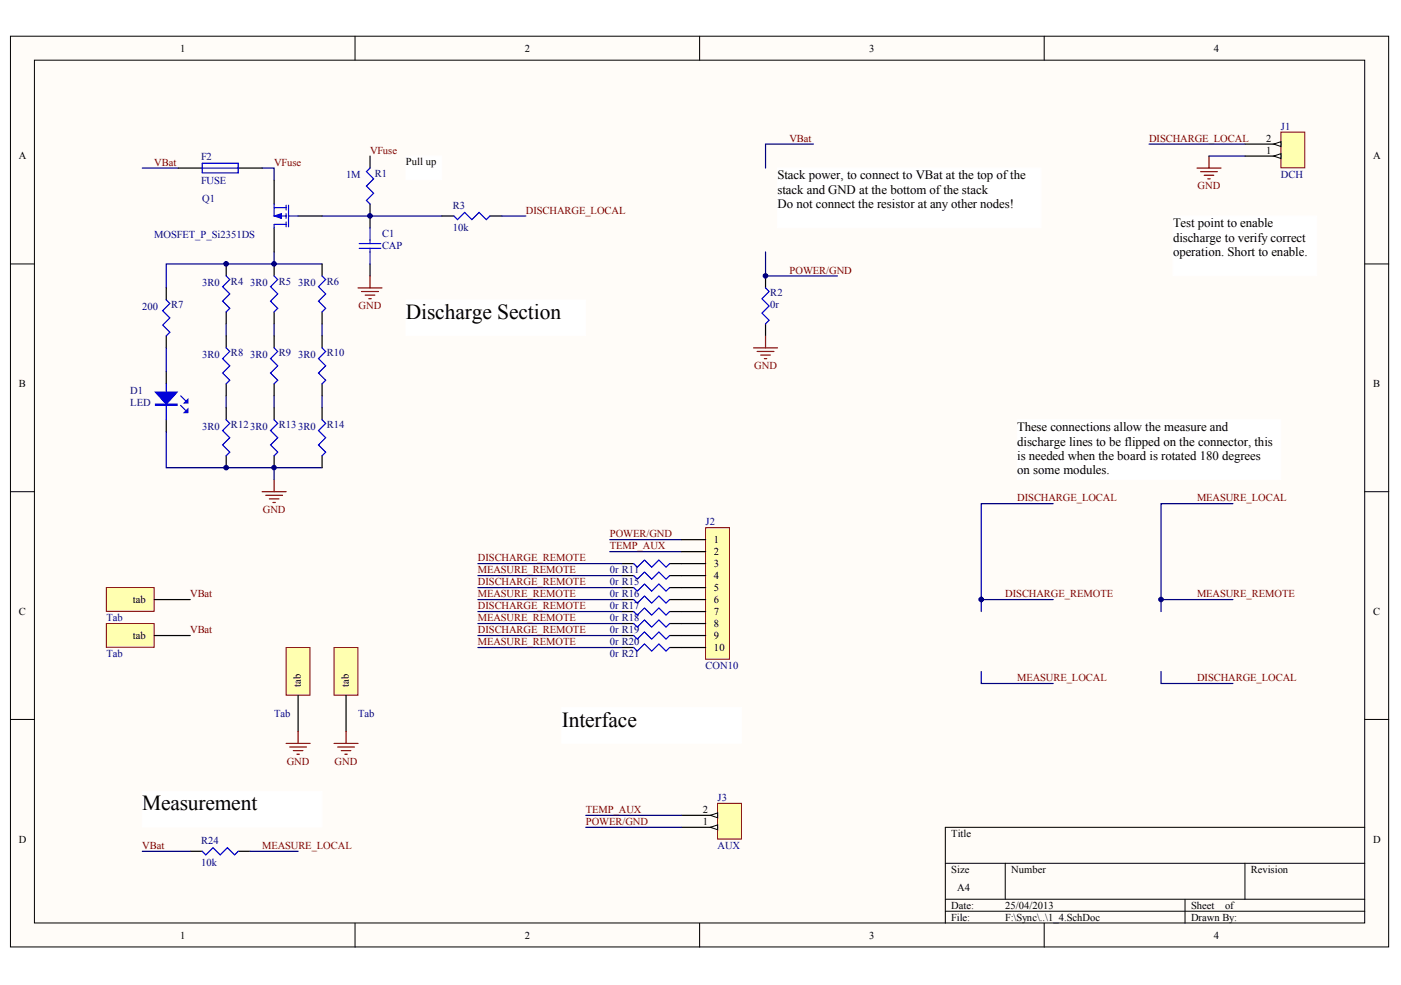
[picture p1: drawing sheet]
<svg xmlns="http://www.w3.org/2000/svg" width="289mm" height="203mm" viewBox="0 0 289 203" stroke-linecap="round" stroke-linejoin="round" font-family="sans-serif">
<defs><g id="words">
<g font-size="4.4">
<text x="83.7" y="65.8">Discharge Section</text>
<text x="115.9" y="149.9">Interface</text>
<text x="29.3" y="167.2">Measurement</text>
</g>
<g font-size="2.6">
<text x="160.3" y="37">Stack power, to connect to VBat at the top ofthe</text>
<text x="160.3" y="40">stack and GND at the bottom ofthe stack</text>
<text x="160.3" y="43">Do not connect the resistor at any other nodes!</text>
<text x="241.9" y="46.9">Test point to enable</text>
<text x="241.9" y="49.9">discharge to verify correct</text>
<text x="241.9" y="52.9">operation. Short to enable.</text>
<text x="209.8" y="89">These connections allow the measure and</text>
<text x="209.8" y="91.9">discharge lines to be flipped on the connector, this</text>
<text x="209.8" y="94.9">is needed when the board is rotated 180 degrees</text>
<text x="209.8" y="97.9">on some modules.</text>
</g>
<g font-size="2.2">
<text x="37.2" y="10.7">1</text>
<text x="108.2" y="10.7">2</text>
<text x="179.3" y="10.7">3</text>
<text x="250.3" y="10.7">4</text>
<text x="261.1" y="29.3">2</text>
<text x="3.9" y="32.9">A</text>
<text x="83.7" y="34.1">Pull up</text>
<text x="261.1" y="31.7">1</text>
<text x="283.2" y="32.9">A</text>
<text x="3.9" y="79.9">B</text>
<text x="283.2" y="79.9">B</text>
<text x="147.2" y="112.1">1</text>
<text x="147.2" y="114.6">2</text>
<text x="147.2" y="117">3</text>
<text x="147.2" y="119.5">4</text>
<text x="27.4" y="124.5">tab</text>
<text x="147.2" y="122">5</text>
<text x="147.2" y="124.5">6</text>
<text x="3.9" y="126.9">C</text>
<text x="27.4" y="131.9">tab</text>
<text x="147.2" y="126.9">7</text>
<text x="147.2" y="129.4">8</text>
<text x="147.2" y="131.9">9</text>
<text x="283.2" y="126.9">C</text>
<text x="147.2" y="134.4">10</text>
<text x="62.1" y="141.7" transform="rotate(-90 62.1 141.7)">tab</text>
<text x="71.9" y="141.7" transform="rotate(-90 71.9 141.7)">tab</text>
<text x="144.9" y="167.7">2</text>
<text x="3.9" y="173.8">D</text>
<text x="144.9" y="170.2">1</text>
<text x="196.2" y="172.6">Title</text>
<text x="283.2" y="173.8">D</text>
<text x="196.2" y="180">Size</text>
<text x="197.4" y="183.7">A4</text>
<text x="208.5" y="180">Number</text>
<text x="258" y="180">Revision</text>
<text x="196.2" y="187.4">Date:</text>
<text x="196.2" y="189.9">File:</text>
<text x="207.3" y="187.4">25/04/2013</text>
<text x="207.3" y="189.9">F:\Sync\..\1_4.SchDoc</text>
<text x="245.6" y="187.4">Sheet</text>
<text x="245.6" y="189.9">Drawn By:</text>
<text x="252.6" y="187.4">of</text>
<text x="37.2" y="193.7">1</text>
<text x="108.2" y="193.7">2</text>
<text x="179.3" y="193.7">3</text>
<text x="250.3" y="193.7">4</text>
</g>
<g font-size="2.2" fill="#800000">
<text x="162.8" y="29.3">VBat</text>
<text x="237" y="29.3">DISCHARGE_LOCAL</text>
<text x="31.8" y="34.2">VBat</text>
<text x="56.5" y="34.2">VFuse</text>
<text x="76.3" y="31.7">VFuse</text>
<text x="247" y="39.1">GND</text>
<text x="108.4" y="44.1">DISCHARGE_LOCAL</text>
<text x="162.8" y="56.5">POWER/GND</text>
<text x="74" y="63.8">GND</text>
<text x="155.5" y="76.2">GND</text>
<text x="54.2" y="105.8">GND</text>
<text x="209.8" y="103.4">DISCHARGE_LOCAL</text>
<text x="246.9" y="103.4">MEASURE_LOCAL</text>
<text x="125.7" y="113.3">TEMP_AUX</text>
<text x="125.7" y="110.9">POWER/GND</text>
<text x="98.6" y="118.3">MEASURE_REMOTE</text>
<text x="98.6" y="115.8">DISCHARGE_REMOTE</text>
<text x="39.2" y="123.2">VBat</text>
<text x="98.6" y="123.2">MEASURE_REMOTE</text>
<text x="98.6" y="120.8">DISCHARGE_REMOTE</text>
<text x="98.6" y="125.7">DISCHARGE_REMOTE</text>
<text x="207.3" y="123.2">DISCHARGE_REMOTE</text>
<text x="246.9" y="123.2">MEASURE_REMOTE</text>
<text x="39.2" y="130.6">VBat</text>
<text x="98.6" y="128.2">MEASURE_REMOTE</text>
<text x="98.6" y="130.6">DISCHARGE_REMOTE</text>
<text x="98.6" y="133.1">MEASURE_REMOTE</text>
<text x="209.8" y="140.5">MEASURE_LOCAL</text>
<text x="246.9" y="140.5">DISCHARGE_LOCAL</text>
<text x="59.1" y="157.8">GND</text>
<text x="69" y="157.8">GND</text>
<text x="120.8" y="167.7">TEMP_AUX</text>
<text x="120.8" y="170.2">POWER/GND</text>
<text x="29.3" y="175.2">VBat</text>
<text x="54.1" y="175.2">MEASURE_LOCAL</text>
</g>
<g font-size="2.2" fill="#000080">
<text x="264.2" y="26.8">J1</text>
<text x="41.5" y="33">F2</text>
<text x="41.5" y="37.9">FUSE</text>
<text x="41.7" y="41.6">Q1</text>
<text x="71.4" y="36.7">1M</text>
<text x="77.3" y="36.4">R1</text>
<text x="264.2" y="36.7">DCH</text>
<text x="93.4" y="47.6">10k</text>
<text x="93.4" y="43.1">R3</text>
<text x="31.8" y="49">MOSFET_P_Si2351DS</text>
<text x="78.8" y="48.8">C1</text>
<text x="78.8" y="51.3">CAP</text>
<text x="41.7" y="58.9">3R0</text>
<text x="47.6" y="58.7">R4</text>
<text x="51.6" y="58.9">3R0</text>
<text x="57.5" y="58.7">R5</text>
<text x="61.5" y="58.9">3R0</text>
<text x="67.4" y="58.7">R6</text>
<text x="29.3" y="63.9">200</text>
<text x="35.3" y="63.6">R7</text>
<text x="158.9" y="63.6">0r</text>
<text x="158.9" y="61.2">R2</text>
<text x="41.7" y="73.8">3R0</text>
<text x="47.6" y="73.5">R8</text>
<text x="51.6" y="73.8">3R0</text>
<text x="57.5" y="73.5">R9</text>
<text x="61.5" y="73.8">3R0</text>
<text x="67.4" y="73.5">R10</text>
<text x="26.9" y="81.2">D1</text>
<text x="26.9" y="83.7">LED</text>
<text x="41.7" y="88.6">3R0</text>
<text x="47.6" y="88.4">R123R0</text>
<text x="57.5" y="88.4">R133R0</text>
<text x="67.4" y="88.4">R14</text>
<text x="145.5" y="108.4">J2</text>
<text x="125.7" y="118.3">0r R11</text>
<text x="125.7" y="120.8">0r R15</text>
<text x="125.7" y="123.2">0r R16</text>
<text x="125.7" y="125.7">0r R17</text>
<text x="21.9" y="128.2">Tab</text>
<text x="125.7" y="128.2">0r R18</text>
<text x="125.7" y="130.6">0r R19</text>
<text x="21.9" y="135.6">Tab</text>
<text x="125.7" y="133.1">0r R20</text>
<text x="125.7" y="135.6">0r R21</text>
<text x="145.5" y="138.1">CON10</text>
<text x="56.5" y="148">Tab</text>
<text x="73.8" y="148">Tab</text>
<text x="148" y="165.3">J3</text>
<text x="41.5" y="178.6">10k</text>
<text x="41.5" y="174.2">R24</text>
<text x="148" y="175.2">AUX</text>
</g>
</g></defs>
<g fill="#fffcf8" stroke="#000" stroke-width=".21">
<path d="M2.2 7.5h284.2v187.9h-284.2z"/>
<path d="M7.1 12.4h274.3v178h-274.3z"/>
</g>
<g fill="none" stroke="#000" stroke-width=".21">
<path d="M73.2 7.5v4.9M144.3 7.5v4.9M215.3 7.5v4.9M2.2 54.5h4.9M281.5 54.5h4.9M2.2 101.4h4.9M281.5 101.4h4.9M2.2 148.4h4.9M281.5 148.4h4.9M195 178.1h86.5M207.3 178.1v7.4M256.7 178.1v7.4"/>
<path d="M281.5 170.7h-86.5v19.8M73.2 190.5v4.9M144.3 190.5v4.9M195 185.5h86.5M195 188h86.5M215.3 190.5v4.9M244.4 185.5v5"/>
</g>
<g fill="none" stroke="#000080" stroke-width=".25">
<path d="M29.3 34.7h7.5M54.1 34.7h2.4v2.4M56.5 52v2.5M66.4 54.5h-32.1v4.9M66.4 44.6h24.7M103.5 44.6h4.9M34.3 71.8v4.9M46.6 66.8v2.5M56.5 66.8v2.5M66.4 66.8v2.5M34.3 89.1v7.4h32.1M46.6 81.7v2.4"/>
<path d="M56.5 81.7v2.4M56.5 96.5v2.5M66.4 81.7v2.4M125.7 113.8h14.9M29.3 175.6h9.9M51.6 175.6h9.9"/>
</g>
<g fill="none" stroke="#000" stroke-width=".25">
<path d="M36.8 34.7h4.9M49.1 34.7h5M76.3 32.2v2.5M34.3 59.4v2.5M46.6 54.5v2.4M56.5 54.5v2.4M66.4 54.5v2.4M76.3 42.1v2.5M91.1 44.6h2.5M101 44.6h2.5M34.3 69.3v2.5M34.3 76.7v2.5"/>
<path d="M46.6 64.3v2.5M46.6 69.3v2.5M46.6 79.2v2.5M56.5 64.3v2.5M56.5 69.3v2.5M56.5 79.2v2.5M66.4 64.3v2.5M66.4 69.3v2.5M66.4 79.2v2.5M34.3 86.6v2.5M46.6 84.1v2.5M46.6 94v2.5"/>
<path d="M56.5 84.1v2.5M56.5 94v2.5M66.4 84.1v2.5M66.4 94v2.5M39.2 175.6h2.5M49.1 175.6h2.5"/>
</g>
<g fill="none" stroke="#00f" stroke-width=".25">
<path d="M41.7 33.7h7.4v2h-7.4zM41.7 34.7h7.4M76.3 34.7l-.7 .7 1.4 1.5-1.4 1.5 1.4 1.5-1.4 1.4 .7 .8M46.6 56.9l.8 .8-1.5 1.5 1.5 1.4-1.5 1.5 1.5 1.5-.8 .7M56.5 56.9l.8 .8-1.5 1.5 1.5 1.4-1.5 1.5 1.5 1.5-.8 .7M66.4 56.9l.8 .8-1.5 1.5 1.5 1.4-1.5 1.5 1.5 1.5-.8 .7M93.6 44.6l.8 .7 1.4-1.5 1.5 1.5 1.5-1.5 1.5 1.5 .7-.7M34.3 61.9l.7 .7-1.5 1.5 1.5 1.5-1.5 1.5 1.5 1.4-.7 .8M34.3 79.2v7.4M46.6 71.8l.8 .7-1.5 1.5 1.5 1.5-1.5 1.5 1.5 1.4-.8 .8M56.5 71.8l.8 .7-1.5 1.5 1.5 1.5-1.5 1.5 1.5 1.4-.8 .8M66.4 71.8l.8 .7-1.5 1.5 1.5 1.5-1.5 1.5 1.5 1.4-.8 .8"/>
<path d="M37.3 83.6l.9 1M37.3 81.7l.9 .9M46.6 86.6l.8 .7-1.5 1.5 1.5 1.5-1.5 1.5 1.5 1.5-.8 .7M56.5 86.6l.8 .7-1.5 1.5 1.5 1.5-1.5 1.5 1.5 1.5-.8 .7M66.4 86.6l.8 .7-1.5 1.5 1.5 1.5-1.5 1.5 1.5 1.5-.8 .7M41.7 175.6l.7 .8 1.5-1.5 1.5 1.5 1.5-1.5 1.5 1.5 .7-.8"/>
</g>
<g fill="#fff" stroke="#fff" stroke-width=".21">
<path d="M83.7 32.2h7.4v4.9h-7.4z"/>
<path d="M83.7 61.9h37.1v7.3h-37.1z"/>
<path d="M29.3 163.3h37.1v7.3h-37.1z"/>
<path d="M115.9 145.9h37v7.4h-37z"/>
</g>
<path d="M56.5 99v2.4M54.1 101.4h4.9M54.8 102.2h3.5M55.5 102.9h2M56.3 103.7h.5" fill="none" stroke="#800000" stroke-width=".25"/>
<g fill="#00f" stroke="#00f" stroke-width=".25">
<path d="M32.1 80.9h4.4l-2.2 2.5z"/>
<path d="M38.7 84.4v.7h-.7z"/>
<path d="M38.7 82.4v.7h-.7z"/>
<path d="M32.1 83.4h4.4v.2h-4.4z" fill-rule="evenodd"/>
</g>
<path d="M264.2 27.3h4.9v7.3h-4.9z" fill="#ffffb0" stroke="#800000" stroke-width=".21"/>
<path d="M256.7 32.2h7.5" fill="none" stroke="#000" stroke-width=".25"/>
<path d="M262.7 32.2l1.5-.5v1z" fill="#fffcf8" stroke="#000" stroke-width=".21"/>
<path d="M256.7 29.7h7.5" fill="none" stroke="#000" stroke-width=".25"/>
<path d="M262.7 29.7l1.5-.5v1z" fill="#fffcf8" stroke="#000" stroke-width=".21"/>
<g fill="none" stroke="#800000" stroke-width=".25">
<path d="M246.9 34.7h4.9M247.6 35.4h3.5M248.3 36.2h2M249.1 36.9h.5M249.3 32.2v2.5M73.8 59.4h5M76.3 56.9v2.5M74.6 60.1h3.4M75.3 60.9h2M76.1 61.6h.5M155.4 71.8h4.9M156.1 72.5h3.5"/>
<path d="M156.9 73.2h2M157.6 74h.5M157.9 69.3v2.5"/>
</g>
<g fill="none" stroke="#000080" stroke-width=".25">
<path d="M167.8 29.7h-9.9v5M237 29.7h19.7M249.3 32.2h7.4M157.9 52v4.9h14.8M98.6 118.7h29.6M98.6 116.3h29.6M125.7 111.3h14.9M98.6 121.2h29.6M98.6 123.7h29.6M98.6 126.2h29.6M98.6 128.6h29.6M98.6 131.1h29.6"/>
<path d="M98.6 133.6h29.6M202.4 138.5v2.5h14.8M202.4 123.7h14.8M239.4 138.5v2.5h14.9M239.4 123.7h14.9"/>
</g>
<g fill="none" stroke="#000" stroke-width=".25">
<path d="M56.5 37.1v5M56.5 47v5M61.5 44.6h4.9M76.3 44.6v2.4M76.3 54.5v2.4M157.9 56.9v2.5M157.9 66.8v2.5M128.2 116.3h2.5M128.2 118.7h2.5M138.1 116.3h2.5M138.1 118.7h2.5M128.2 121.2h2.5"/>
<path d="M128.2 123.7h2.5M128.2 126.2h2.5M128.2 128.6h2.5M128.2 131.1h2.5M128.2 133.6h2.5M138.1 121.2h2.5M138.1 123.7h2.5M138.1 126.2h2.5M138.1 128.6h2.5M138.1 131.1h2.5M138.1 133.6h2.5"/>
</g>
<g fill="none" stroke="#00f" stroke-width=".25">
<path d="M56.5 42.1v2.5h2.5M56.5 42.8h2.5M59 46.3h-2.5v.7M59 42.3v1M59 44.1v1M59 45.8v1M59.5 44.6h2M59.5 42.3v4.5M74.1 51.2h4.4M74.1 50.2h4.4M76.3 47v3.2M76.3 51.2v3.3"/>
<path d="M157.9 59.4l.7 .7-1.5 1.5 1.5 1.5-1.5 1.5 1.5 1.5-.7 .7M130.7 116.3l.7 .7 1.5-1.5 1.5 1.5 1.5-1.5 1.5 1.5 .7-.7M130.7 118.7l.7 .8 1.5-1.5 1.5 1.5 1.5-1.5 1.5 1.5 .7-.8M130.7 121.2l.7 .8 1.5-1.5 1.5 1.5 1.5-1.5 1.5 1.5 .7-.8M130.7 123.7l.7 .7 1.5-1.5 1.5 1.5 1.5-1.5 1.5 1.5 .7-.7M130.7 126.2l.7 .7 1.5-1.5 1.5 1.5 1.5-1.5 1.5 1.5 .7-.7M130.7 128.6l.7 .8 1.5-1.5 1.5 1.5 1.5-1.5 1.5 1.5 .7-.8M130.7 131.1l.7 .8 1.5-1.5 1.5 1.5 1.5-1.5 1.5 1.5 .7-.8M130.7 133.6l.7 .7 1.5-1.5 1.5 1.5 1.5-1.5 1.5 1.5 .7-.7"/>
</g>
<path d="M160.3 34.7h54.4v12.3h-54.4z" fill="#fff" stroke="#fff" stroke-width=".21"/>
<path d="M56.5 44.6l1.5-.5v1z" fill="#00f" stroke="#00f" stroke-width=".21"/>
<path d="M148 165.7h4.9v7.4h-4.9z" fill="#ffffb0" stroke="#800000" stroke-width=".21"/>
<path d="M140.6 170.7h7.4" fill="none" stroke="#000" stroke-width=".25"/>
<path d="M146.5 170.7l1.5-.5v1z" fill="#fffcf8" stroke="#000" stroke-width=".21"/>
<path d="M140.6 168.2h7.4" fill="none" stroke="#000" stroke-width=".25"/>
<path d="M146.5 168.2l1.5-.5v1z" fill="#fffcf8" stroke="#000" stroke-width=".21"/>
<path d="M120.8 168.2h19.8M120.8 170.7h19.8" fill="none" stroke="#000080" stroke-width=".25"/>
<path d="M21.9 121.2h9.9v4.9h-9.9z" fill="#ffffb0" stroke="#800000" stroke-width=".21"/>
<path d="M31.8 123.7h7.4" fill="none" stroke="#000" stroke-width=".25"/>
<path d="M21.9 128.6h9.9v4.9h-9.9z" fill="#ffffb0" stroke="#800000" stroke-width=".21"/>
<path d="M31.8 131.1h7.4" fill="none" stroke="#000" stroke-width=".25"/>
<path d="M59 133.6h4.9v9.8h-4.9z" fill="#ffffb0" stroke="#800000" stroke-width=".21"/>
<path d="M61.5 143.5v7.4" fill="none" stroke="#000" stroke-width=".25"/>
<path d="M68.9 133.6h4.9v9.8h-4.9z" fill="#ffffb0" stroke="#800000" stroke-width=".21"/>
<path d="M71.4 143.5v7.4" fill="none" stroke="#000" stroke-width=".25"/>
<path d="M59 153.4h4.9M59.7 154.1h3.5M60.5 154.8h2M61.2 155.6h.5M61.5 150.9v2.5M68.9 153.4h4.9M69.6 154.1h3.5M70.4 154.8h2M71.1 155.6h.5M71.4 150.9v2.5" fill="none" stroke="#800000" stroke-width=".25"/>
<path d="M145.5 108.9h4.9v27.1h-4.9z" fill="#ffffb0" stroke="#800000" stroke-width=".21"/>
<path d="M140.6 111.3h4.9M140.6 113.8h4.9M140.6 116.3h4.9M140.6 118.7h4.9M140.6 121.2h4.9M140.6 123.7h4.9M140.6 126.2h4.9M140.6 128.6h4.9M140.6 131.1h4.9M140.6 133.6h4.9" fill="none" stroke="#000" stroke-width=".25"/>
<path d="M217.2 103.9h-14.8v22.3M254.3 103.9h-14.9v22.3" fill="none" stroke="#000080" stroke-width=".25"/>
<g fill="#fff" stroke="#fff" stroke-width=".21">
<path d="M209.8 86.6h54.3v12.3h-54.3z"/>
<path d="M241.9 44.6h29.6v12.3h-29.6z"/>
</g>
<g fill="#000080" stroke="#000080" stroke-width=".21">
<circle cx="46.6" cy="96.5" r=".48"/>
<circle cx="46.6" cy="54.4" r=".48"/>
<circle cx="56.5" cy="96.5" r=".47"/>
<circle cx="56.5" cy="54.4" r=".47"/>
<circle cx="76.3" cy="44.5" r=".48"/>
<circle cx="157.9" cy="56.9" r=".48"/>
<circle cx="202.4" cy="123.7" r=".48"/>
<circle cx="239.4" cy="123.7" r=".48"/>
</g>
<use href="#words"/>
</svg>
